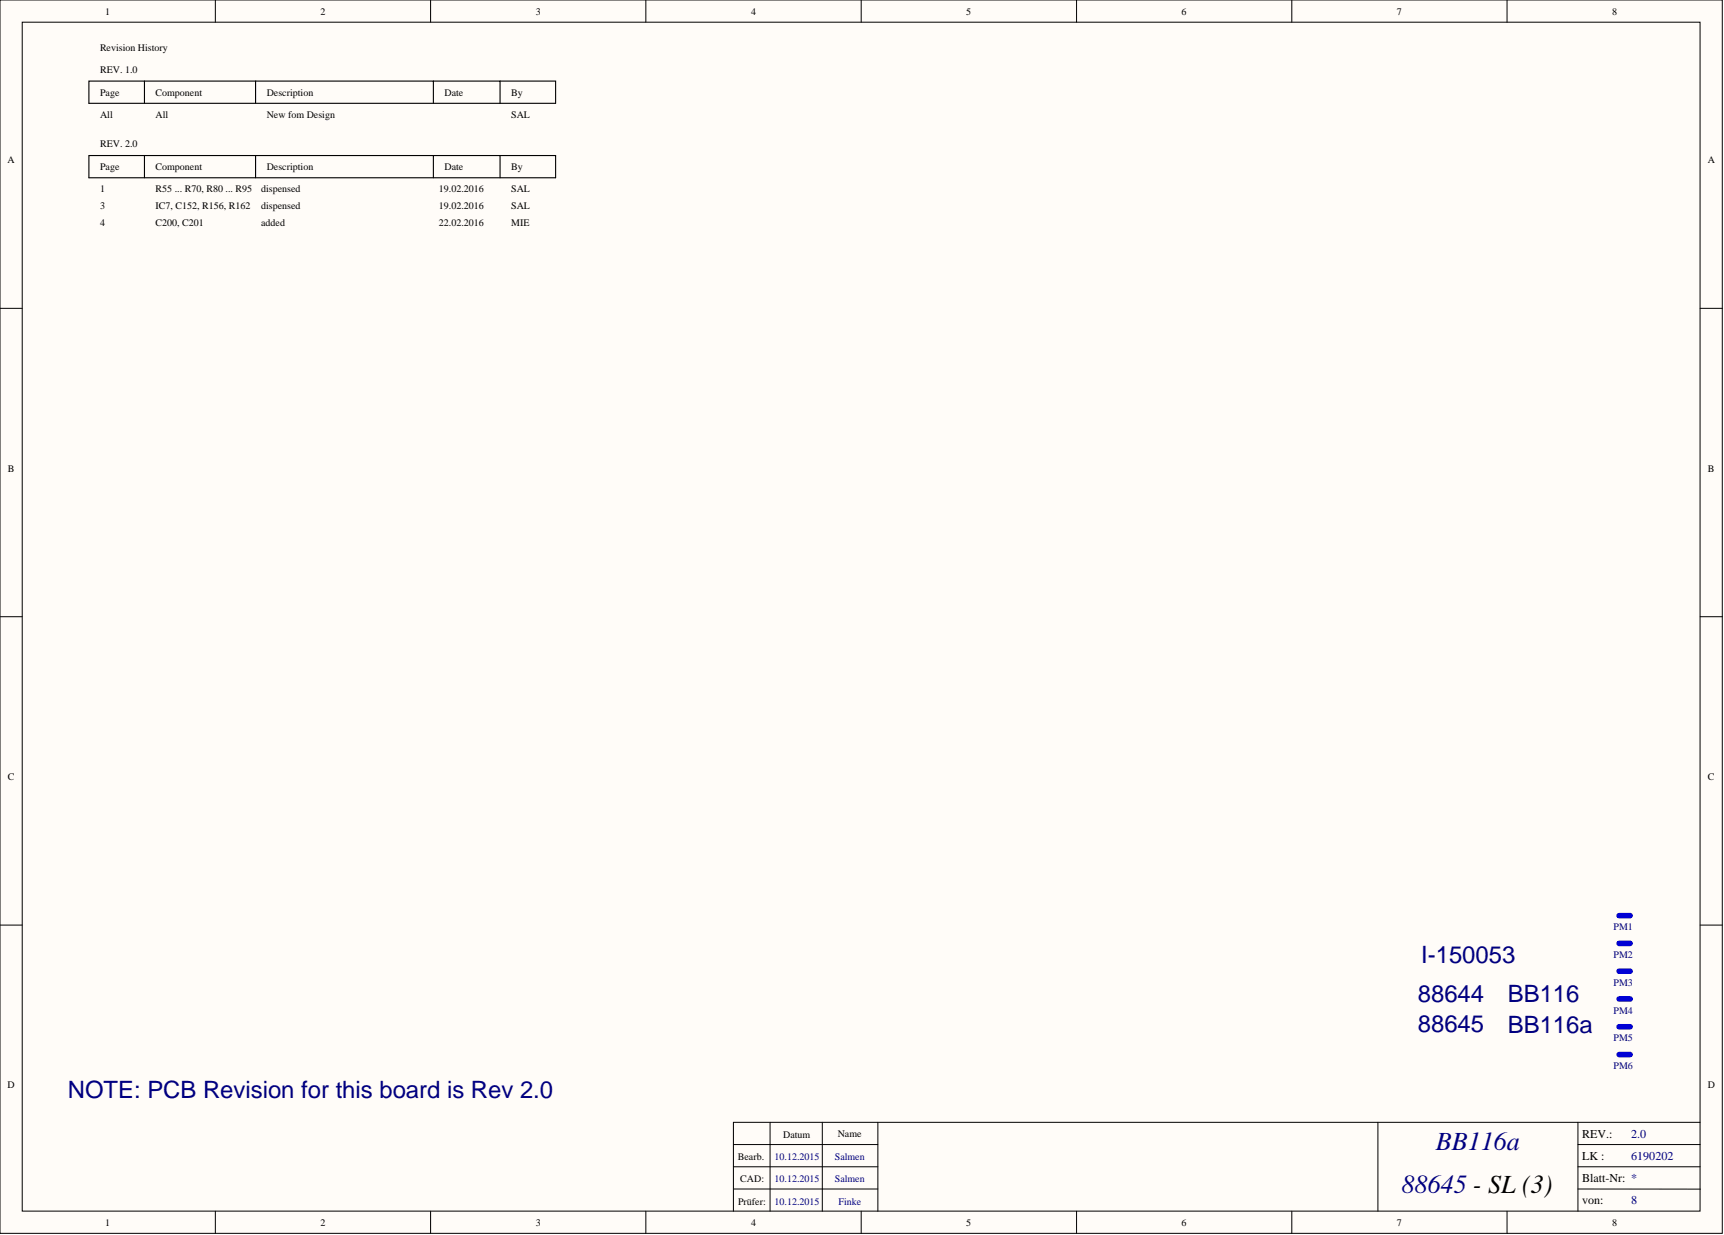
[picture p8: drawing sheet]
<svg xmlns="http://www.w3.org/2000/svg" width="393mm" height="282mm" viewBox="0 0 393 282" stroke-linecap="round" stroke-linejoin="round" font-family="sans-serif">
<defs><g id="words">
<g font-size="6" fill="#000080">
<text x="327.6" y="262.5">BB116a</text>
<text x="319.8" y="272.3">88645 - SL (3)</text>
</g>
<g font-size="5.5" fill="#000080">
<text x="324.3" y="219.7">I-150053</text>
<text x="323.5" y="228.6">88644</text>
<text x="344" y="228.6">BB116</text>
<text x="323.5" y="235.5">88645</text>
<text x="344" y="235.7">BB116a</text>
<text x="15.5" y="250.7">NOTE: PCB Revision for this board is Rev 2.0</text>
</g>
<g font-size="2.7">
<text x="361" y="259.6">REV.:</text>
<text x="361" y="269.8">Blatt-Nr: *</text>
<text x="361" y="264.7">LK :</text>
<text x="361" y="274.8">von:</text>
</g>
<g font-size="2.7" fill="#000080">
<text x="372.2" y="259.6">2.0</text>
<text x="372.2" y="264.7">6190202</text>
<text x="372.2" y="274.8">8</text>
</g>
<g font-size="2.3">
<text x="24" y="3.3">1</text>
<text x="73.1" y="3.3">2</text>
<text x="122.2" y="3.3">3</text>
<text x="171.3" y="3.3">4</text>
<text x="220.5" y="3.3">5</text>
<text x="269.6" y="3.3">6</text>
<text x="318.7" y="3.3">7</text>
<text x="367.8" y="3.3">8</text>
<text x="22.8" y="11.7">Revision History</text>
<text x="22.8" y="16.8">REV. 1.0</text>
<text x="22.8" y="21.8">Page</text>
<text x="35.5" y="21.8">Component</text>
<text x="60.8" y="21.8">Description</text>
<text x="101.4" y="21.8">Date</text>
<text x="116.6" y="21.8">By</text>
<text x="22.8" y="26.9">All</text>
<text x="35.5" y="26.9">All</text>
<text x="60.8" y="26.9">New fom Design</text>
<text x="116.6" y="26.9">SAL</text>
<text x="22.8" y="33.5">REV. 2.0</text>
<text x="1.7" y="37.2">A</text>
<text x="22.8" y="38.8">Page</text>
<text x="35.5" y="38.8">Component</text>
<text x="60.8" y="38.8">Description</text>
<text x="101.4" y="38.8">Date</text>
<text x="116.6" y="38.8">By</text>
<text x="389.6" y="37.2">A</text>
<text x="22.8" y="43.9">1</text>
<text x="22.8" y="47.7">3</text>
<text x="35.5" y="43.9">R55 ... R70, R80 ... R95</text>
<text x="35.5" y="47.7">IC7, C152, R156, R162</text>
<text x="59.6" y="43.9">dispensed</text>
<text x="59.6" y="47.7">dispensed</text>
<text x="100.1" y="43.9">19.02.2016</text>
<text x="100.1" y="47.7">19.02.2016</text>
<text x="116.6" y="43.9">SAL</text>
<text x="116.6" y="47.7">SAL</text>
<text x="22.8" y="51.5">4</text>
<text x="35.5" y="51.5">C200, C201</text>
<text x="59.6" y="51.5">added</text>
<text x="100.1" y="51.5">22.02.2016</text>
<text x="116.6" y="51.5">MIE</text>
<text x="1.8" y="107.6">B</text>
<text x="389.7" y="107.6">B</text>
<text x="1.8" y="178">C</text>
<text x="389.7" y="178">C</text>
<text x="1.7" y="248.4">D</text>
<text x="389.6" y="248.4">D</text>
<text x="178.7" y="259.7">Datum</text>
<text x="191.1" y="259.5">Name</text>
<text x="168.3" y="264.8">Bearb.</text>
<text x="168.9" y="269.9">CAD:</text>
<text x="168.4" y="274.9">Prüfer:</text>
<text x="24" y="279.8">1</text>
<text x="73.1" y="279.8">2</text>
<text x="122.2" y="279.8">3</text>
<text x="171.3" y="279.8">4</text>
<text x="220.5" y="279.8">5</text>
<text x="269.6" y="279.8">6</text>
<text x="318.7" y="279.8">7</text>
<text x="367.8" y="279.8">8</text>
</g>
<g font-size="2.3" fill="#000080">
<text x="368.1" y="212.3">PM1</text>
<text x="368.1" y="218.6">PM2</text>
<text x="368.1" y="225">PM3</text>
<text x="368.1" y="231.3">PM4</text>
<text x="368.1" y="237.7">PM5</text>
<text x="368.1" y="244">PM6</text>
<text x="176.7" y="264.8">10.12.2015</text>
<text x="176.7" y="269.9">10.12.2015</text>
<text x="190.5" y="264.8">Salmen</text>
<text x="190.5" y="269.9">Salmen</text>
<text x="176.7" y="274.9">10.12.2015</text>
<text x="191.3" y="274.9">Finke</text>
</g>
</g></defs>
<g fill="#fffcf8" stroke="#000" stroke-width=".23">
<path d="M0 0h393v281.5h-393z"/>
<path d="M5.1 5.1h382.8v271.3h-382.8z"/>
</g>
<g fill="none" stroke="#000" stroke-width=".23">
<path d="M49.1 0v5.1M98.2 0v5.1M147.4 0v5.1M196.5 0v5.1M245.6 0v5.1M294.7 0v5.1M343.8 0v5.1M0 70.4h5.1M387.9 70.4h5.1M0 140.8h5.1M387.9 140.8h5.1M0 211.1h5.1"/>
<path d="M387.9 211.1h5.1M175.7 256.2v20.2M187.6 256.2v20.2M200.3 256.2v20.2M314.4 256.2v20.2M360 256.2v20.2M387.9 256.2h-220.6v20.2M49.1 276.4v5.1M98.2 276.4v5.1M147.4 276.4v5.1M167.3 271.4h33M167.3 261.2h33"/>
<path d="M167.3 266.3h33M196.5 276.4v5.1M245.6 276.4v5.1M294.7 276.4v5.1M343.8 276.4v5.1M360 271.4h28M360 261.2h27.9M360 266.3h27.9"/>
</g>
<path d="M369.4 209h2.5M369.4 215.3h2.5M369.4 221.7h2.5M369.4 228h2.5M369.4 234.3h2.5M369.4 240.7h2.5" fill="none" stroke="#00f" stroke-width="1.3"/>
<path d="M33 18.5h25.3v5.1M58.3 18.5h40.6v5.1M98.9 18.5h15.2v5.1M114.1 18.5h12.7v5.1h-106.5v-5.1h12.7v5.1M33 35.5h25.3v5.1M58.3 35.5h40.6v5.1M98.9 35.5h15.2v5.1M114.1 35.5h12.7v5.1h-106.5v-5.1h12.7v5.1" fill="none" stroke="#000" stroke-width=".25"/>
<use href="#words"/>
</svg>
